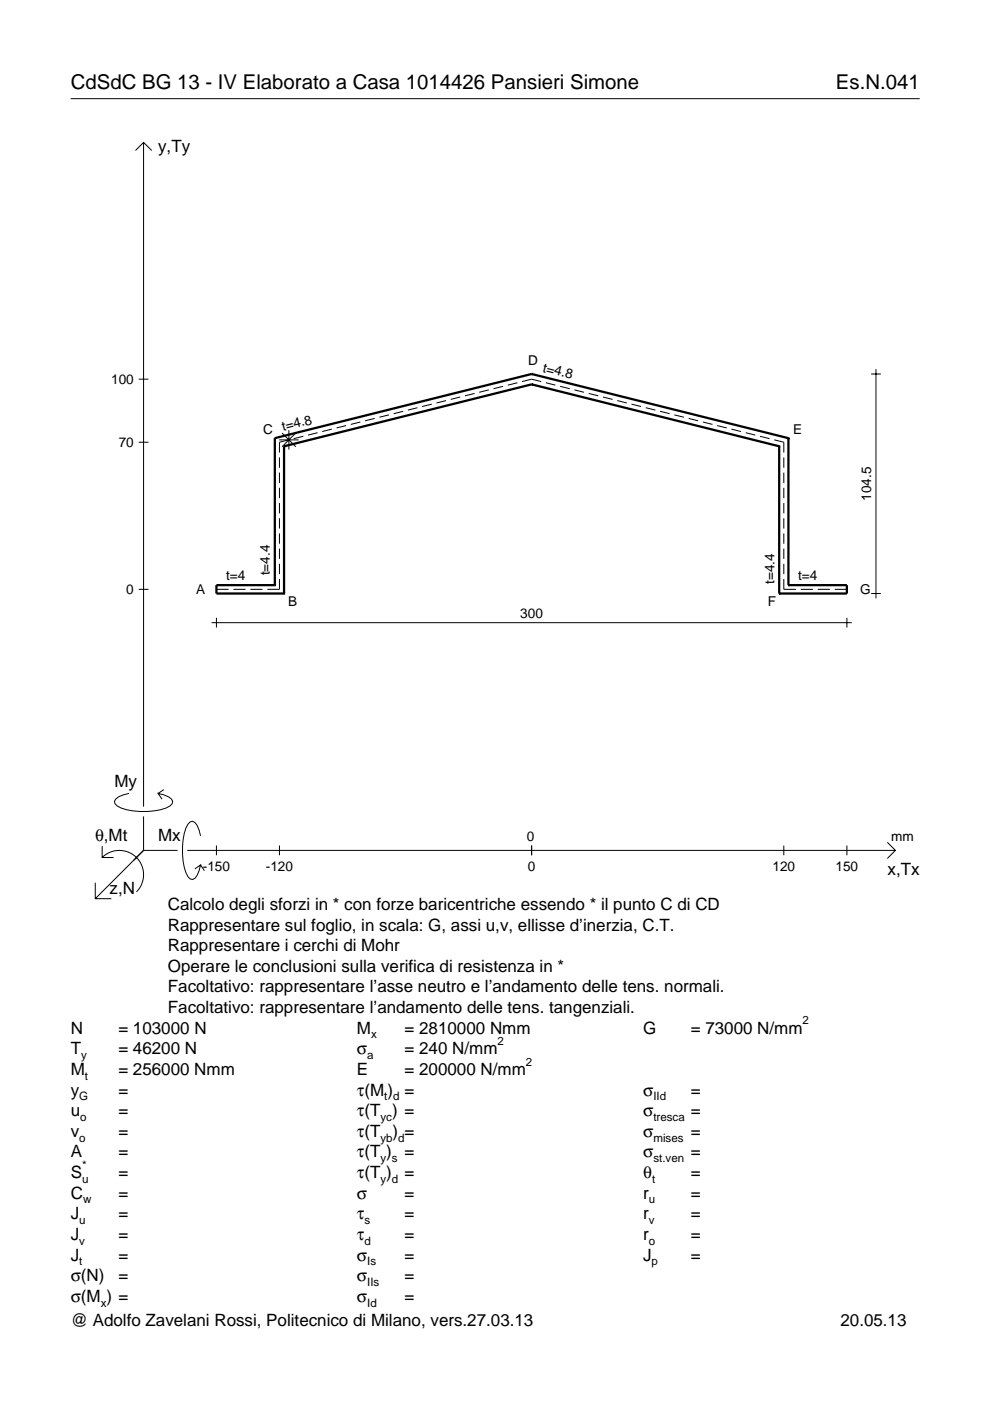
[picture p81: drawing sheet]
<svg xmlns="http://www.w3.org/2000/svg" width="210mm" height="297mm" viewBox="0 0 210 297" stroke-linecap="round" stroke-linejoin="round" font-family="sans-serif">
<defs><g id="words">
<g font-size="4.3">
<text x="15" y="18.9">CdSdC BG 13 - IV Elaborato a Casa 1014426 Pansieri Simone</text>
<text x="177.2" y="18.9">Es.N.041</text>
</g>
<g font-size="3.6">
<text x="33.5" y="32.3">y,Ty</text>
<text x="24.3" y="166.9">My</text>
<text x="20.1" y="178.2">θ,Mt</text>
<text x="33.5" y="178.2">Mx</text>
<text x="188.2" y="185.5">x,Tx</text>
<text x="23.2" y="189.6">z,N</text>
<text x="35.6" y="192.9">Calcolo degli sforzi in * con forze baricentriche essendo * il punto C di CD</text>
<text x="35.6" y="197.3">Rappresentare sul foglio, in scala: G, assi u,v, ellisse d’inerzia, C.T.</text>
<text x="35.6" y="201.7">Rappresentare i cerchi di Mohr</text>
<text x="35.6" y="206">Operare le conclusioni sulla verifica di resistenza in *</text>
<text x="35.6" y="210.4">Facoltativo: rappresentare l’asse neutro e l’andamento delle tens. normali.</text>
<text x="35.6" y="214.8">Facoltativo: rappresentare l’andamento delle tens. tangenziali.</text>
<text x="15" y="219.2">N</text>
<text x="25.1" y="219.2">= 103000 N</text>
<text x="75.7" y="219.2">M</text>
<text x="85.8" y="219.2">= 2810000 Nmm</text>
<text x="136.4" y="219.2">G</text>
<text x="146.5" y="219.2">= 73000 N/mm</text>
<text x="15" y="227.9">M</text>
<text x="15" y="223.5">T</text>
<text x="25.1" y="223.5">= 46200 N</text>
<text x="25.1" y="227.9">= 256000 Nmm</text>
<text x="75.7" y="223.5">σ</text>
<text x="75.7" y="227.9">E</text>
<text x="85.8" y="223.5">= 240 N/mm</text>
<text x="85.8" y="227.9">= 200000 N/mm</text>
<text x="15" y="232.3">y</text>
<text x="25.1" y="232.3">=</text>
<text x="75.7" y="232.3">τ(M ) =</text>
<text x="136.4" y="232.3">σ</text>
<text x="146.5" y="232.3">=</text>
<text x="15" y="236.7">u</text>
<text x="25.1" y="236.7">=</text>
<text x="75.7" y="236.7">τ(T ) =</text>
<text x="136.4" y="236.7">σ</text>
<text x="146.5" y="236.7">=</text>
<text x="15" y="241">v</text>
<text x="15" y="245.4">A</text>
<text x="25.1" y="241">=</text>
<text x="25.1" y="245.4">=</text>
<text x="75.7" y="245.4">τ(T )</text>
<text x="75.7" y="241">τ(T</text>
<text x="83.3" y="241">) =</text>
<text x="85.8" y="245.4">=</text>
<text x="136.4" y="241">σ</text>
<text x="136.4" y="245.4">σ</text>
<text x="146.5" y="241">=</text>
<text x="146.5" y="245.4">=</text>
<text x="15" y="249.8">S</text>
<text x="25.1" y="249.8">=</text>
<text x="75.7" y="249.8">τ(T )</text>
<text x="85.8" y="249.8">=</text>
<text x="136.4" y="249.8">θ</text>
<text x="146.5" y="249.8">=</text>
<text x="15" y="254.2">C</text>
<text x="25.1" y="254.2">=</text>
<text x="75.7" y="254.2">σ</text>
<text x="85.8" y="254.2">=</text>
<text x="136.4" y="254.2">r</text>
<text x="146.5" y="254.2">=</text>
<text x="15" y="258.5">J</text>
<text x="15" y="262.9">J</text>
<text x="25.1" y="258.5">=</text>
<text x="25.1" y="262.9">=</text>
<text x="75.7" y="258.5">τ</text>
<text x="75.7" y="262.9">τ</text>
<text x="85.8" y="258.5">=</text>
<text x="85.8" y="262.9">=</text>
<text x="136.4" y="258.5">r</text>
<text x="136.4" y="262.9">r</text>
<text x="146.5" y="258.5">=</text>
<text x="146.5" y="262.9">=</text>
<text x="15" y="267.3">J</text>
<text x="25.1" y="267.3">=</text>
<text x="75.7" y="267.3">σ</text>
<text x="85.8" y="267.3">=</text>
<text x="136.4" y="267.3">J</text>
<text x="146.5" y="267.3">=</text>
<text x="15" y="271.7">σ(N)</text>
<text x="25.1" y="271.7">=</text>
<text x="75.7" y="271.7">σ</text>
<text x="85.8" y="271.7">=</text>
<text x="15" y="281.2">@ Adolfo Zavelani Rossi, Politecnico di Milano, vers.27.03.13</text>
<text x="15" y="276">σ(M ) =</text>
<text x="75.7" y="276">σ</text>
<text x="85.8" y="276">=</text>
<text x="178.2" y="281.2">20.05.13</text>
</g>
<g font-size="2.9">
<text x="112" y="77.5">D</text>
<text x="23.6" y="81.4">100</text>
<text x="115" y="78.8" transform="rotate(14 115 78.8)">t=4.8</text>
<text x="25.2" y="94.8">70</text>
<text x="55.8" y="92">C</text>
<text x="60" y="91.4" transform="rotate(-14 60 91.4)">t=4.8</text>
<text x="168.1" y="92">E</text>
<text x="184.7" y="106.2" transform="rotate(-90 184.7 106.2)">104.5</text>
<text x="26.8" y="126">0</text>
<text x="41.6" y="125.9">A</text>
<text x="47.9" y="123">t=4</text>
<text x="57.2" y="122" transform="rotate(-90 57.2 122)">t=4.4</text>
<text x="164.2" y="123.8" transform="rotate(-90 164.2 123.8)">t=4.4</text>
<text x="169.2" y="123">t=4</text>
<text x="182.4" y="125.9">G</text>
<text x="61.1" y="128.5">B</text>
<text x="110.3" y="131">300</text>
<text x="162.8" y="128.5">F</text>
<text x="111.7" y="178.2">0</text>
<text x="189" y="178.2">mm</text>
<text x="43" y="184.7">-150</text>
<text x="56.4" y="184.7">-120</text>
<text x="111.9" y="184.7">0</text>
<text x="163.8" y="184.7">120</text>
<text x="177.2" y="184.7">150</text>
</g>
<g font-size="2.4">
<text x="78.7" y="220.2">x</text>
<text x="105.5" y="221.5">2</text>
<text x="170.2" y="217.2">2</text>
<text x="17.2" y="224.5">y</text>
<text x="77.9" y="224.5">a</text>
<text x="111.5" y="225.9">2</text>
<text x="16.8" y="233.3">G</text>
<text x="18" y="228.9">t</text>
<text x="81.5" y="233.3">t d</text>
<text x="138.5" y="233.3">IId</text>
<text x="17" y="237.7">o</text>
<text x="80.7" y="237.7">yc</text>
<text x="138.5" y="237.7">tresca</text>
<text x="16.8" y="242">o</text>
<text x="80.7" y="242">yb d</text>
<text x="138.5" y="242">mises</text>
<text x="17.4" y="250.8">u</text>
<text x="17.4" y="247.8">*</text>
<text x="80.7" y="246.4">y s</text>
<text x="80.7" y="250.8">y d</text>
<text x="138.2" y="250.8">t</text>
<text x="138.5" y="246.4">st.ven</text>
<text x="17.6" y="255.2">w</text>
<text x="137.6" y="255.2">u</text>
<text x="16.8" y="259.5">u</text>
<text x="16.8" y="263.9">v</text>
<text x="77.3" y="259.5">s</text>
<text x="77.3" y="263.9">d</text>
<text x="137.6" y="259.5">v</text>
<text x="137.6" y="263.9">o</text>
<text x="16.8" y="268.3">t</text>
<text x="77.9" y="268.3">Is</text>
<text x="138.2" y="268.3">p</text>
<text x="77.9" y="272.7">IIs</text>
<text x="21.4" y="277">x</text>
<text x="77.9" y="277">Id</text>
</g>
</g></defs>
<g fill="none" stroke="#000" stroke-width=".21">
<path d="M15 20.9h180M28.7 31.9l1.7-1.7 1.8 1.7M30.4 30.2v140.8M184.7 79.3h2.1M185.7 78.3v48.6M29.4 80.4h2.1M29.4 93.8h2.1M59.2 93.3h4.1M59.2 97v2.2M59.8 91.8l2.9 2.9M61.2 91.2v4.1M61.3 93.3l-2.1 .5v2.2"/>
<path d="M62.7 91.8l-2.9 2.9M64.3 92.5l-2 .5M67.3 91.7l-2 .6M70.4 91l-2.1 .5M73.4 90.2l-2 .5M76.4 89.5l-2 .5M79.4 88.7l-2 .5M82.5 88l-2.1 .5M85.5 87.2l-2 .5M88.5 86.4l-2 .6M91.5 85.7l-2 .5M94.6 84.9l-2.1 .5"/>
<path d="M97.6 84.2l-2 .5M100.6 83.4l-2 .5M103.6 82.7l-2 .5M106.7 81.9l-2.1 .5M109.7 81.2l-2 .5M110.7 80.9l2-.5 2 .5M115.7 81.2l2.1 .5M118.8 81.9l2 .5M121.8 82.7l2 .5M124.8 83.4l2 .5M127.8 84.2l2.1 .5M130.9 84.9l2 .5"/>
<path d="M133.9 85.7l2 .5M136.9 86.4l2.1 .6M140 87.2l2 .5M143 88l2 .5M146 88.7l2 .5M149 89.5l2.1 .5M152.1 90.2l2 .5M155.1 91l2 .5M158.1 91.7l2 .6M161.1 92.5l2.1 .5M164.2 93.3l2 .5v2.2M166.2 97v2.2"/>
<path d="M59.2 100.2v2.2M59.2 103.4v2.2M59.2 106.7v2.1M59.2 109.9v2.2M59.2 113.1v2.2M59.2 116.3v2.2M59.2 119.5v2.2M166.2 100.2v2.2M166.2 103.4v2.2M166.2 106.7v2.1M166.2 109.9v2.2M166.2 113.1v2.2"/>
<path d="M166.2 116.3v2.2M166.2 119.5v2.2M29.4 125h2.1M44.9 132h135.7M45.9 125h2.6M45.9 131v2.1M49.5 125h2.6M53.1 125h2.5M59.2 122.8v2.2h-2.5M166.2 122.8v2.2h2.6M169.8 125h2.6M173.4 125h2.6"/>
<path d="M177 125h2.6M179.6 131v2.1M184.7 125.8h2.1M21.7 179.4v2.4h2.4M27.3 168.2a3.6 3.6 0 0 0-3 1.7l.1 .5a5.6 5.6 0 0 0 3.8 1.5 13.4 13.4 0 0 0 7.8-1l.5-.5 .1-.5a3.6 3.6 0 0 0-3.1-1.7l.8 1.2M30.4 173.1v7.2M34.7 167.4l-1.2 .8M42.5 177.2a3.6 3.6 0 0 0-1.7-3.1l-.5 .2a5.7 5.7 0 0 0-1.5 3.7 13.3 13.3 0 0 0 1 7.9l.5 .5 .5 .1a3.6 3.6 0 0 0 1.7-3.1l-1.2 .8M45.9 179.3v2M59.2 179.3v2M112.7 179.3v2M166.2 179.3v2"/>
<path d="M179.6 179.3v2M188.1 178.6l1.7 1.7-1.7 1.7M20.2 187.2v3.3h3.4M21.7 181.8a5.1 5.1 0 0 1 7.2 0 5.1 5.1 0 0 1 0 7.3M30.4 180.3l-10.2 10.2M30.4 180.3h7.2M39.7 180.3h150.1M42.5 183.4l.8 1.2"/>
</g>
<g fill="none" stroke="#000" stroke-width=".48">
<path d="M112.7 79.3h.1M112.7 79.3l-54.4 13.6M112.7 79.3l54.5 13.6M58.3 92.9h.1M58.3 92.9v31.2M60.2 94.6h.1M60.2 94.6v31.2M112.7 81.5h.1M112.7 81.5l-52.5 13.1M112.7 81.5l52.5 13.1M165.2 94.6h.1M165.2 94.6v31.2"/>
<path d="M167.2 92.9h.1M167.2 92.9v31.2M58.3 124.1h.1M58.3 124.1h-12.4v1.7h14.3M60.2 125.8h.1M165.2 125.8h.1M167.2 124.1h.1M167.2 124.1h12.4v1.7h-14.4"/>
</g>
<use href="#words"/>
</svg>
